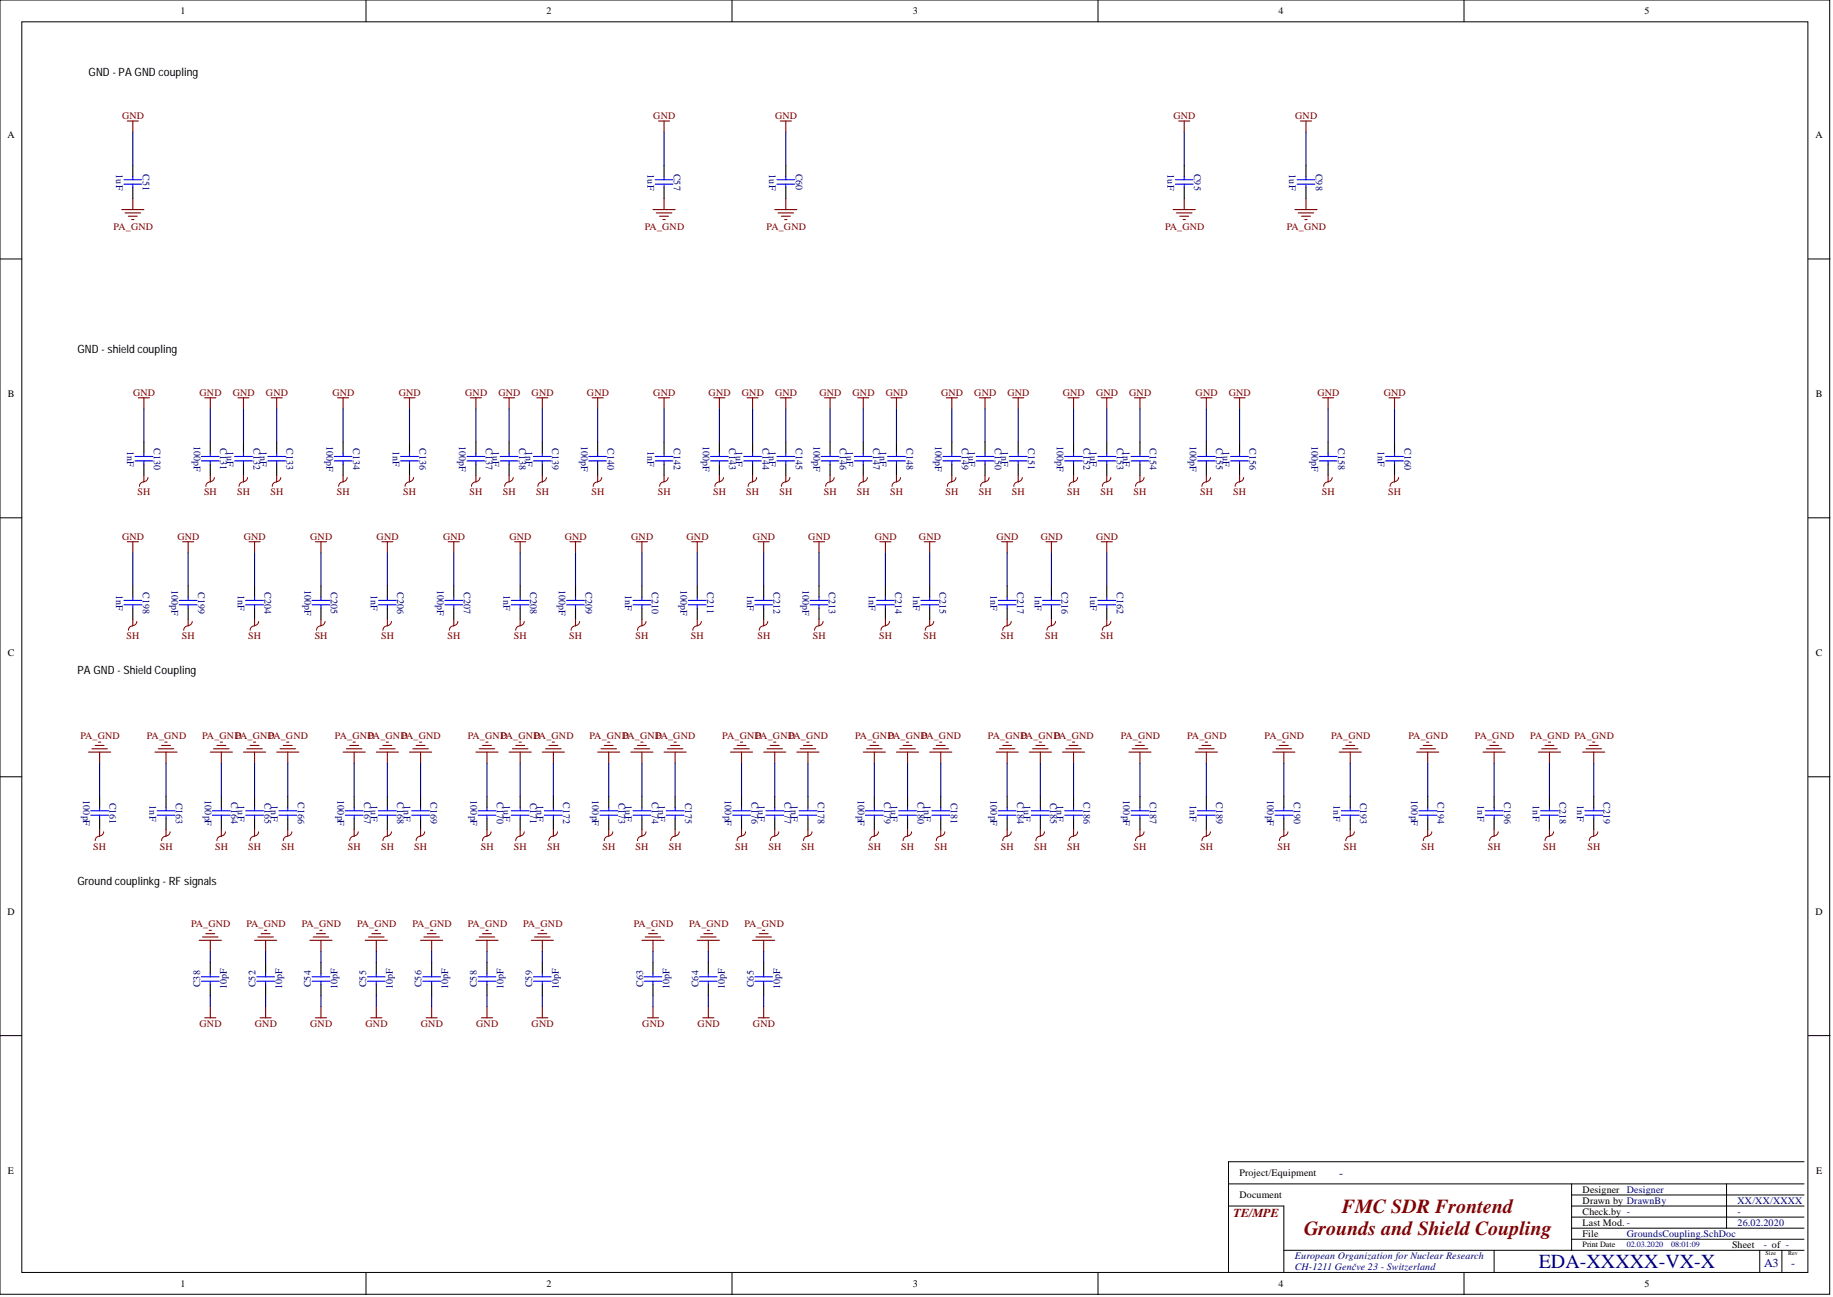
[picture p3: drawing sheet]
<svg xmlns="http://www.w3.org/2000/svg" width="420mm" height="297mm" viewBox="0 0 420 297" stroke-linecap="round" stroke-linejoin="round" font-family="sans-serif">
<defs><g id="words">
<g font-size="4.6" fill="#800000">
<text x="307.3" y="277.7">FMC SDR Frontend</text>
<text x="298.7" y="282.8">Grounds and Shield Coupling</text>
</g>
<text font-size="4.6" fill="#000080" x="352.4" y="290.4">EDA-XXXXX-VX-X</text>
<g font-size="2.8" fill="#000080">
<text x="306.7" y="269.5">-</text>
<text x="404" y="290.1">A3</text>
<text x="410.2" y="290.1">-</text>
</g>
<text font-size="2.8" fill="#800000" x="282.5" y="278.7">TE/MPE</text>
<g font-size="2.6">
<text x="20.3" y="17.5">GND - PA GND coupling</text>
<text x="17.7" y="80.9">GND - shield coupling</text>
<text x="17.7" y="154.4">PA GND - Shield Coupling</text>
<text x="17.7" y="202.6">Ground couplinkg - RF signals</text>
</g>
<g font-size="2.3">
<text x="41.3" y="3.3">1</text>
<text x="125.1" y="3.3">2</text>
<text x="209" y="3.3">3</text>
<text x="292.8" y="3.3">4</text>
<text x="376.7" y="3.3">5</text>
<text x="1.7" y="31.7">A</text>
<text x="415.8" y="31.7">A</text>
<text x="1.8" y="91">B</text>
<text x="415.9" y="91">B</text>
<text x="1.8" y="150.3">C</text>
<text x="415.9" y="150.3">C</text>
<text x="1.7" y="209.6">D</text>
<text x="415.8" y="209.6">D</text>
<text x="1.8" y="268.9">E</text>
<text x="283.9" y="269.4">Project/Equipment</text>
<text x="415.9" y="268.9">E</text>
<text x="283.9" y="274.4">Document</text>
<text x="362.5" y="273.2">Designer</text>
<text x="362.5" y="275.7">Drawn by DrawnBy</text>
<text x="362.5" y="278.2">Check.by -</text>
<text x="362.5" y="280.8">Last Mod. -</text>
<text x="362.5" y="283.3">File</text>
<text x="396.7" y="285.8">Sheet</text>
<text x="41.3" y="294.8">1</text>
<text x="125.1" y="294.8">2</text>
<text x="209" y="294.8">3</text>
<text x="292.8" y="294.8">4</text>
<text x="376.7" y="294.8">5</text>
</g>
<g font-size="2.3" fill="#800000">
<text x="28" y="27.2">GND</text>
<text x="149.6" y="27.2">GND</text>
<text x="177.5" y="27.2">GND</text>
<text x="268.8" y="27.2">GND</text>
<text x="296.6" y="27.2">GND</text>
<text x="26" y="52.6">PA_GND</text>
<text x="147.7" y="52.6">PA_GND</text>
<text x="175.6" y="52.6">PA_GND</text>
<text x="266.8" y="52.6">PA_GND</text>
<text x="294.7" y="52.6">PA_GND</text>
<text x="30.5" y="90.6">GND</text>
<text x="45.7" y="90.6">GND</text>
<text x="53.3" y="90.6">GND</text>
<text x="60.9" y="90.6">GND</text>
<text x="76.1" y="90.6">GND</text>
<text x="91.3" y="90.6">GND</text>
<text x="106.5" y="90.6">GND</text>
<text x="114.1" y="90.6">GND</text>
<text x="121.7" y="90.6">GND</text>
<text x="134.4" y="90.6">GND</text>
<text x="149.6" y="90.6">GND</text>
<text x="162.3" y="90.6">GND</text>
<text x="169.9" y="90.6">GND</text>
<text x="177.5" y="90.6">GND</text>
<text x="187.6" y="90.6">GND</text>
<text x="195.3" y="90.6">GND</text>
<text x="202.9" y="90.6">GND</text>
<text x="215.5" y="90.6">GND</text>
<text x="223.1" y="90.6">GND</text>
<text x="230.7" y="90.6">GND</text>
<text x="243.4" y="90.6">GND</text>
<text x="251" y="90.6">GND</text>
<text x="258.6" y="90.6">GND</text>
<text x="273.8" y="90.6">GND</text>
<text x="281.4" y="90.6">GND</text>
<text x="301.7" y="90.6">GND</text>
<text x="316.9" y="90.6">GND</text>
<text x="31.5" y="113.4">SH</text>
<text x="46.7" y="113.4">SH</text>
<text x="54.3" y="113.4">SH</text>
<text x="61.9" y="113.4">SH</text>
<text x="77.1" y="113.4">SH</text>
<text x="92.3" y="113.4">SH</text>
<text x="107.6" y="113.4">SH</text>
<text x="115.2" y="113.4">SH</text>
<text x="122.8" y="113.4">SH</text>
<text x="135.4" y="113.4">SH</text>
<text x="150.6" y="113.4">SH</text>
<text x="163.3" y="113.4">SH</text>
<text x="170.9" y="113.4">SH</text>
<text x="178.5" y="113.4">SH</text>
<text x="188.7" y="113.4">SH</text>
<text x="196.3" y="113.4">SH</text>
<text x="203.9" y="113.4">SH</text>
<text x="216.5" y="113.4">SH</text>
<text x="224.1" y="113.4">SH</text>
<text x="231.8" y="113.4">SH</text>
<text x="244.4" y="113.4">SH</text>
<text x="252" y="113.4">SH</text>
<text x="259.6" y="113.4">SH</text>
<text x="274.8" y="113.4">SH</text>
<text x="282.4" y="113.4">SH</text>
<text x="302.7" y="113.4">SH</text>
<text x="317.9" y="113.4">SH</text>
<text x="28" y="123.6">GND</text>
<text x="40.6" y="123.6">GND</text>
<text x="55.8" y="123.6">GND</text>
<text x="71.1" y="123.6">GND</text>
<text x="86.3" y="123.6">GND</text>
<text x="101.5" y="123.6">GND</text>
<text x="116.7" y="123.6">GND</text>
<text x="129.4" y="123.6">GND</text>
<text x="144.6" y="123.6">GND</text>
<text x="157.2" y="123.6">GND</text>
<text x="172.4" y="123.6">GND</text>
<text x="185.1" y="123.6">GND</text>
<text x="200.3" y="123.6">GND</text>
<text x="210.5" y="123.6">GND</text>
<text x="228.2" y="123.6">GND</text>
<text x="238.3" y="123.6">GND</text>
<text x="251" y="123.6">GND</text>
<text x="29" y="146.4">SH</text>
<text x="41.7" y="146.4">SH</text>
<text x="56.9" y="146.4">SH</text>
<text x="72.1" y="146.4">SH</text>
<text x="87.3" y="146.4">SH</text>
<text x="102.5" y="146.4">SH</text>
<text x="117.7" y="146.4">SH</text>
<text x="130.4" y="146.4">SH</text>
<text x="145.6" y="146.4">SH</text>
<text x="158.2" y="146.4">SH</text>
<text x="173.5" y="146.4">SH</text>
<text x="186.1" y="146.4">SH</text>
<text x="201.3" y="146.4">SH</text>
<text x="211.5" y="146.4">SH</text>
<text x="229.2" y="146.4">SH</text>
<text x="239.4" y="146.4">SH</text>
<text x="252" y="146.4">SH</text>
<text x="18.4" y="169.2">PA_GND</text>
<text x="33.6" y="169.2">PA_GND</text>
<text x="46.3" y="169.2">PA_GND</text>
<text x="53.9" y="169.2">PA_GND</text>
<text x="61.5" y="169.2">PA_GND</text>
<text x="76.7" y="169.2">PA_GND</text>
<text x="84.3" y="169.2">PA_GND</text>
<text x="91.9" y="169.2">PA_GND</text>
<text x="107.1" y="169.2">PA_GND</text>
<text x="114.7" y="169.2">PA_GND</text>
<text x="122.3" y="169.2">PA_GND</text>
<text x="135" y="169.2">PA_GND</text>
<text x="142.6" y="169.2">PA_GND</text>
<text x="150.2" y="169.2">PA_GND</text>
<text x="165.4" y="169.2">PA_GND</text>
<text x="173" y="169.2">PA_GND</text>
<text x="180.6" y="169.2">PA_GND</text>
<text x="195.8" y="169.2">PA_GND</text>
<text x="203.4" y="169.2">PA_GND</text>
<text x="211.1" y="169.2">PA_GND</text>
<text x="226.3" y="169.2">PA_GND</text>
<text x="233.9" y="169.2">PA_GND</text>
<text x="241.5" y="169.2">PA_GND</text>
<text x="256.7" y="169.2">PA_GND</text>
<text x="271.9" y="169.2">PA_GND</text>
<text x="289.6" y="169.2">PA_GND</text>
<text x="304.8" y="169.2">PA_GND</text>
<text x="322.6" y="169.2">PA_GND</text>
<text x="337.8" y="169.2">PA_GND</text>
<text x="350.5" y="169.2">PA_GND PA_GND</text>
<text x="21.4" y="194.6">SH</text>
<text x="36.6" y="194.6">SH</text>
<text x="49.3" y="194.6">SH</text>
<text x="56.9" y="194.6">SH</text>
<text x="64.5" y="194.6">SH</text>
<text x="79.7" y="194.6">SH</text>
<text x="87.3" y="194.6">SH</text>
<text x="94.9" y="194.6">SH</text>
<text x="110.1" y="194.6">SH</text>
<text x="117.7" y="194.6">SH</text>
<text x="125.3" y="194.6">SH</text>
<text x="138" y="194.6">SH</text>
<text x="145.6" y="194.6">SH</text>
<text x="153.2" y="194.6">SH</text>
<text x="168.4" y="194.6">SH</text>
<text x="176" y="194.6">SH</text>
<text x="183.6" y="194.6">SH</text>
<text x="198.8" y="194.6">SH</text>
<text x="206.4" y="194.6">SH</text>
<text x="214" y="194.6">SH</text>
<text x="229.2" y="194.6">SH</text>
<text x="236.8" y="194.6">SH</text>
<text x="244.4" y="194.6">SH</text>
<text x="259.6" y="194.6">SH</text>
<text x="274.8" y="194.6">SH</text>
<text x="292.6" y="194.6">SH</text>
<text x="307.8" y="194.6">SH</text>
<text x="325.5" y="194.6">SH</text>
<text x="340.7" y="194.6">SH</text>
<text x="353.4" y="194.6">SH</text>
<text x="363.6" y="194.6">SH</text>
<text x="43.8" y="212.3">PA_GND</text>
<text x="56.4" y="212.3">PA_GND</text>
<text x="69.1" y="212.3">PA_GND</text>
<text x="81.8" y="212.3">PA_GND</text>
<text x="94.5" y="212.3">PA_GND</text>
<text x="107.1" y="212.3">PA_GND</text>
<text x="119.8" y="212.3">PA_GND</text>
<text x="145.2" y="212.3">PA_GND</text>
<text x="157.8" y="212.3">PA_GND</text>
<text x="170.5" y="212.3">PA_GND</text>
<text x="45.7" y="235.1">GND</text>
<text x="58.4" y="235.1">GND</text>
<text x="71.1" y="235.1">GND</text>
<text x="83.7" y="235.1">GND</text>
<text x="96.4" y="235.1">GND</text>
<text x="109.1" y="235.1">GND</text>
<text x="121.7" y="235.1">GND</text>
<text x="147.1" y="235.1">GND</text>
<text x="159.8" y="235.1">GND</text>
<text x="172.4" y="235.1">GND</text>
</g>
<g font-size="2.3" fill="#000080">
<text x="26.6" y="39.9" transform="rotate(90 26.6 39.9)">1uF</text>
<text x="32.7" y="39.9" transform="rotate(90 32.7 39.9)">C51</text>
<text x="148.3" y="39.9" transform="rotate(90 148.3 39.9)">1uF</text>
<text x="154.4" y="39.8" transform="rotate(90 154.4 39.8)">C57</text>
<text x="176.2" y="39.9" transform="rotate(90 176.2 39.9)">1uF</text>
<text x="182.2" y="39.8" transform="rotate(90 182.2 39.8)">C60</text>
<text x="267.4" y="39.9" transform="rotate(90 267.4 39.9)">1uF</text>
<text x="273.5" y="39.8" transform="rotate(90 273.5 39.8)">C95</text>
<text x="295.3" y="39.9" transform="rotate(90 295.3 39.9)">1uF</text>
<text x="301.4" y="39.8" transform="rotate(90 301.4 39.8)">C98</text>
<text x="29.1" y="103.3" transform="rotate(90 29.1 103.3)">1nF</text>
<text x="35.2" y="102.6" transform="rotate(90 35.2 102.6)">C130</text>
<text x="44.4" y="102.2" transform="rotate(90 44.4 102.2)">100pF</text>
<text x="50.4" y="102.7" transform="rotate(90 50.4 102.7)">C131</text>
<text x="52" y="103.3" transform="rotate(90 52 103.3)">1uF</text>
<text x="58" y="102.6" transform="rotate(90 58 102.6)">C132</text>
<text x="59.6" y="103.3" transform="rotate(90 59.6 103.3)">1nF</text>
<text x="65.6" y="102.7" transform="rotate(90 65.6 102.7)">C133</text>
<text x="74.8" y="102.2" transform="rotate(90 74.8 102.2)">100pF</text>
<text x="80.9" y="102.6" transform="rotate(90 80.9 102.6)">C134</text>
<text x="90" y="103.3" transform="rotate(90 90 103.3)">1nF</text>
<text x="96.1" y="102.6" transform="rotate(90 96.1 102.6)">C136</text>
<text x="105.2" y="102.2" transform="rotate(90 105.2 102.2)">100pF</text>
<text x="111.3" y="102.6" transform="rotate(90 111.3 102.6)">C137</text>
<text x="112.8" y="103.3" transform="rotate(90 112.8 103.3)">1uF</text>
<text x="118.9" y="102.6" transform="rotate(90 118.9 102.6)">C138</text>
<text x="120.4" y="103.3" transform="rotate(90 120.4 103.3)">1nF</text>
<text x="126.5" y="102.6" transform="rotate(90 126.5 102.6)">C139</text>
<text x="133.1" y="102.2" transform="rotate(90 133.1 102.2)">100pF</text>
<text x="139.2" y="102.6" transform="rotate(90 139.2 102.6)">C140</text>
<text x="148.3" y="103.3" transform="rotate(90 148.3 103.3)">1nF</text>
<text x="154.4" y="102.6" transform="rotate(90 154.4 102.6)">C142</text>
<text x="161" y="102.2" transform="rotate(90 161 102.2)">100pF</text>
<text x="167" y="102.7" transform="rotate(90 167 102.7)">C143</text>
<text x="168.6" y="103.3" transform="rotate(90 168.6 103.3)">1uF</text>
<text x="174.6" y="102.6" transform="rotate(90 174.6 102.6)">C144</text>
<text x="176.2" y="103.3" transform="rotate(90 176.2 103.3)">1nF</text>
<text x="182.2" y="102.6" transform="rotate(90 182.2 102.6)">C145</text>
<text x="186.3" y="102.2" transform="rotate(90 186.3 102.2)">100pF</text>
<text x="192.4" y="102.6" transform="rotate(90 192.4 102.6)">C146</text>
<text x="193.9" y="103.3" transform="rotate(90 193.9 103.3)">1uF</text>
<text x="200" y="102.6" transform="rotate(90 200 102.6)">C147</text>
<text x="201.5" y="103.3" transform="rotate(90 201.5 103.3)">1nF</text>
<text x="207.6" y="102.6" transform="rotate(90 207.6 102.6)">C148</text>
<text x="214.2" y="102.2" transform="rotate(90 214.2 102.2)">100pF</text>
<text x="220.3" y="102.6" transform="rotate(90 220.3 102.6)">C149</text>
<text x="221.8" y="103.3" transform="rotate(90 221.8 103.3)">1uF</text>
<text x="227.9" y="102.6" transform="rotate(90 227.9 102.6)">C150</text>
<text x="229.4" y="103.3" transform="rotate(90 229.4 103.3)">1nF</text>
<text x="235.5" y="102.7" transform="rotate(90 235.5 102.7)">C151</text>
<text x="242.1" y="102.2" transform="rotate(90 242.1 102.2)">100pF</text>
<text x="248.1" y="102.6" transform="rotate(90 248.1 102.6)">C152</text>
<text x="249.7" y="103.3" transform="rotate(90 249.7 103.3)">1uF</text>
<text x="255.7" y="102.7" transform="rotate(90 255.7 102.7)">C153</text>
<text x="257.3" y="103.3" transform="rotate(90 257.3 103.3)">1nF</text>
<text x="263.4" y="102.6" transform="rotate(90 263.4 102.6)">C154</text>
<text x="272.5" y="102.2" transform="rotate(90 272.5 102.2)">100pF</text>
<text x="278.6" y="102.6" transform="rotate(90 278.6 102.6)">C155</text>
<text x="280.1" y="103.3" transform="rotate(90 280.1 103.3)">1uF</text>
<text x="286.2" y="102.6" transform="rotate(90 286.2 102.6)">C156</text>
<text x="300.4" y="102.2" transform="rotate(90 300.4 102.2)">100pF</text>
<text x="306.4" y="102.6" transform="rotate(90 306.4 102.6)">C158</text>
<text x="315.6" y="103.3" transform="rotate(90 315.6 103.3)">1nF</text>
<text x="321.6" y="102.6" transform="rotate(90 321.6 102.6)">C160</text>
<text x="26.6" y="136.2" transform="rotate(90 26.6 136.2)">1nF</text>
<text x="32.7" y="135.6" transform="rotate(90 32.7 135.6)">C198</text>
<text x="39.3" y="135.1" transform="rotate(90 39.3 135.1)">100pF</text>
<text x="45.4" y="135.6" transform="rotate(90 45.4 135.6)">C199</text>
<text x="54.5" y="136.2" transform="rotate(90 54.5 136.2)">1nF</text>
<text x="60.6" y="135.6" transform="rotate(90 60.6 135.6)">C204</text>
<text x="69.7" y="135.1" transform="rotate(90 69.7 135.1)">100pF</text>
<text x="75.8" y="135.7" transform="rotate(90 75.8 135.7)">C205</text>
<text x="84.9" y="136.2" transform="rotate(90 84.9 136.2)">1nF</text>
<text x="91" y="135.6" transform="rotate(90 91 135.6)">C206</text>
<text x="100.1" y="135.1" transform="rotate(90 100.1 135.1)">100pF</text>
<text x="106.2" y="135.6" transform="rotate(90 106.2 135.6)">C207</text>
<text x="115.3" y="136.2" transform="rotate(90 115.3 136.2)">1nF</text>
<text x="121.4" y="135.6" transform="rotate(90 121.4 135.6)">C208</text>
<text x="128" y="135.1" transform="rotate(90 128 135.1)">100pF</text>
<text x="134.1" y="135.6" transform="rotate(90 134.1 135.6)">C209</text>
<text x="143.2" y="136.2" transform="rotate(90 143.2 136.2)">1nF</text>
<text x="149.3" y="135.6" transform="rotate(90 149.3 135.6)">C210</text>
<text x="155.9" y="135.1" transform="rotate(90 155.9 135.1)">100pF</text>
<text x="162" y="135.7" transform="rotate(90 162 135.7)">C211</text>
<text x="171.1" y="136.2" transform="rotate(90 171.1 136.2)">1nF</text>
<text x="177.2" y="135.6" transform="rotate(90 177.2 135.6)">C212</text>
<text x="183.8" y="135.1" transform="rotate(90 183.8 135.1)">100pF</text>
<text x="189.8" y="135.7" transform="rotate(90 189.8 135.7)">C213</text>
<text x="199" y="136.2" transform="rotate(90 199 136.2)">1nF</text>
<text x="205.1" y="135.6" transform="rotate(90 205.1 135.6)">C214</text>
<text x="209.1" y="136.2" transform="rotate(90 209.1 136.2)">1nF</text>
<text x="215.2" y="135.7" transform="rotate(90 215.2 135.7)">C215</text>
<text x="226.9" y="136.2" transform="rotate(90 226.9 136.2)">1nF</text>
<text x="232.9" y="135.6" transform="rotate(90 232.9 135.6)">C217</text>
<text x="237" y="136.2" transform="rotate(90 237 136.2)">1nF</text>
<text x="243.1" y="135.6" transform="rotate(90 243.1 135.6)">C216</text>
<text x="249.7" y="136.2" transform="rotate(90 249.7 136.2)">1uF</text>
<text x="255.7" y="135.6" transform="rotate(90 255.7 135.6)">C162</text>
<text x="19" y="183.3" transform="rotate(90 19 183.3)">100pF</text>
<text x="25.1" y="183.8" transform="rotate(90 25.1 183.8)">C161</text>
<text x="34.2" y="184.4" transform="rotate(90 34.2 184.4)">1nF</text>
<text x="40.3" y="183.8" transform="rotate(90 40.3 183.8)">C163</text>
<text x="46.9" y="183.3" transform="rotate(90 46.9 183.3)">100pF</text>
<text x="53" y="183.7" transform="rotate(90 53 183.7)">C164</text>
<text x="54.5" y="184.4" transform="rotate(90 54.5 184.4)">1uF</text>
<text x="60.6" y="183.8" transform="rotate(90 60.6 183.8)">C165</text>
<text x="62.1" y="184.4" transform="rotate(90 62.1 184.4)">1nF</text>
<text x="68.2" y="183.7" transform="rotate(90 68.2 183.7)">C166</text>
<text x="77.3" y="183.3" transform="rotate(90 77.3 183.3)">100pF</text>
<text x="83.4" y="183.7" transform="rotate(90 83.4 183.7)">C167</text>
<text x="84.9" y="184.4" transform="rotate(90 84.9 184.4)">1uF</text>
<text x="91" y="183.7" transform="rotate(90 91 183.7)">C168</text>
<text x="92.5" y="184.4" transform="rotate(90 92.5 184.4)">1nF</text>
<text x="98.6" y="183.7" transform="rotate(90 98.6 183.7)">C169</text>
<text x="107.7" y="183.3" transform="rotate(90 107.7 183.3)">100pF</text>
<text x="113.8" y="183.7" transform="rotate(90 113.8 183.7)">C170</text>
<text x="115.3" y="184.4" transform="rotate(90 115.3 184.4)">1uF</text>
<text x="121.4" y="183.8" transform="rotate(90 121.4 183.8)">C171</text>
<text x="122.9" y="184.4" transform="rotate(90 122.9 184.4)">1nF</text>
<text x="129" y="183.7" transform="rotate(90 129 183.7)">C172</text>
<text x="135.6" y="183.3" transform="rotate(90 135.6 183.3)">100pF</text>
<text x="141.7" y="183.8" transform="rotate(90 141.7 183.8)">C173</text>
<text x="143.2" y="184.4" transform="rotate(90 143.2 184.4)">1uF</text>
<text x="149.3" y="183.7" transform="rotate(90 149.3 183.7)">C174</text>
<text x="150.8" y="184.4" transform="rotate(90 150.8 184.4)">1nF</text>
<text x="156.9" y="183.8" transform="rotate(90 156.9 183.8)">C175</text>
<text x="166" y="183.3" transform="rotate(90 166 183.3)">100pF</text>
<text x="172.1" y="183.7" transform="rotate(90 172.1 183.7)">C176</text>
<text x="173.6" y="184.4" transform="rotate(90 173.6 184.4)">1uF</text>
<text x="179.7" y="183.7" transform="rotate(90 179.7 183.7)">C177</text>
<text x="181.2" y="184.4" transform="rotate(90 181.2 184.4)">1nF</text>
<text x="187.3" y="183.7" transform="rotate(90 187.3 183.7)">C178</text>
<text x="196.4" y="183.3" transform="rotate(90 196.4 183.3)">100pF</text>
<text x="202.5" y="183.7" transform="rotate(90 202.5 183.7)">C179</text>
<text x="204" y="184.4" transform="rotate(90 204 184.4)">1uF</text>
<text x="210.1" y="183.7" transform="rotate(90 210.1 183.7)">C180</text>
<text x="211.6" y="184.4" transform="rotate(90 211.6 184.4)">1nF</text>
<text x="217.7" y="183.8" transform="rotate(90 217.7 183.8)">C181</text>
<text x="226.9" y="183.3" transform="rotate(90 226.9 183.3)">100pF</text>
<text x="232.9" y="183.7" transform="rotate(90 232.9 183.7)">C184</text>
<text x="234.5" y="184.4" transform="rotate(90 234.5 184.4)">1uF</text>
<text x="240.5" y="183.8" transform="rotate(90 240.5 183.8)">C185</text>
<text x="242.1" y="184.4" transform="rotate(90 242.1 184.4)">1nF</text>
<text x="248.1" y="183.7" transform="rotate(90 248.1 183.7)">C186</text>
<text x="257.3" y="183.3" transform="rotate(90 257.3 183.3)">100pF</text>
<text x="263.4" y="183.7" transform="rotate(90 263.4 183.7)">C187</text>
<text x="272.5" y="184.4" transform="rotate(90 272.5 184.4)">1nF</text>
<text x="278.6" y="183.7" transform="rotate(90 278.6 183.7)">C189</text>
<text x="290.2" y="183.3" transform="rotate(90 290.2 183.3)">100pF</text>
<text x="296.3" y="183.7" transform="rotate(90 296.3 183.7)">C190</text>
<text x="305.4" y="184.4" transform="rotate(90 305.4 184.4)">1nF</text>
<text x="311.5" y="183.8" transform="rotate(90 311.5 183.8)">C193</text>
<text x="323.2" y="183.3" transform="rotate(90 323.2 183.3)">100pF</text>
<text x="329.3" y="183.7" transform="rotate(90 329.3 183.7)">C194</text>
<text x="338.4" y="184.4" transform="rotate(90 338.4 184.4)">1nF</text>
<text x="344.5" y="183.7" transform="rotate(90 344.5 183.7)">C196</text>
<text x="351.1" y="184.4" transform="rotate(90 351.1 184.4)">1nF</text>
<text x="357.1" y="183.7" transform="rotate(90 357.1 183.7)">C218</text>
<text x="361.2" y="184.4" transform="rotate(90 361.2 184.4)">1nF</text>
<text x="367.3" y="183.7" transform="rotate(90 367.3 183.7)">C219</text>
<text x="45.9" y="226.1" transform="rotate(-90 45.9 226.1)">C38</text>
<text x="52" y="226.5" transform="rotate(-90 52 226.5)">10pF</text>
<text x="58.6" y="226.1" transform="rotate(-90 58.6 226.1)">C52</text>
<text x="64.6" y="226.5" transform="rotate(-90 64.6 226.5)">10pF</text>
<text x="71.2" y="226.1" transform="rotate(-90 71.2 226.1)">C54</text>
<text x="77.3" y="226.5" transform="rotate(-90 77.3 226.5)">10pF</text>
<text x="83.9" y="226.1" transform="rotate(-90 83.9 226.1)">C55</text>
<text x="90" y="226.5" transform="rotate(-90 90 226.5)">10pF</text>
<text x="96.6" y="226.1" transform="rotate(-90 96.6 226.1)">C56</text>
<text x="102.7" y="226.5" transform="rotate(-90 102.7 226.5)">10pF</text>
<text x="109.2" y="226.1" transform="rotate(-90 109.2 226.1)">C58</text>
<text x="115.3" y="226.5" transform="rotate(-90 115.3 226.5)">10pF</text>
<text x="121.9" y="226.1" transform="rotate(-90 121.9 226.1)">C59</text>
<text x="128" y="226.5" transform="rotate(-90 128 226.5)">10pF</text>
<text x="147.3" y="226" transform="rotate(-90 147.3 226)">C63</text>
<text x="153.3" y="226.5" transform="rotate(-90 153.3 226.5)">10pF</text>
<text x="159.9" y="226.1" transform="rotate(-90 159.9 226.1)">C64</text>
<text x="166" y="226.5" transform="rotate(-90 166 226.5)">10pF</text>
<text x="172.6" y="226.1" transform="rotate(-90 172.6 226.1)">C65</text>
<text x="178.7" y="226.5" transform="rotate(-90 178.7 226.5)">10pF</text>
<text x="372.6" y="273.2">Designer</text>
<text x="397.9" y="275.7">XX/XX/XXXX</text>
<text x="397.9" y="278.2">-</text>
<text x="397.9" y="280.8">26.02.2020</text>
<text x="372.6" y="283.3">GroundsCoupling.SchDoc</text>
<text x="403.9" y="285.8">- of -</text>
<text x="296.6" y="288.4">European Organization for Nuclear Research</text>
<text x="296.6" y="290.9">CH-1211 Genčve 23 - Switzerland</text>
</g>
<text font-size="1.9" x="362.5" y="285.7">Print Date</text>
<g font-size="1.9" fill="#000080">
<text x="372.6" y="285.7">02.03.2020</text>
<text x="382.7" y="285.7">08:01:09</text>
</g>
<g font-size="1.4">
<text x="404.4" y="287.5">Size</text>
<text x="409.5" y="287.5">Rev</text>
</g>
</g></defs>
<g fill="#fff" stroke="#000" stroke-width=".23">
<path d="M0 0h419v296.4h-419z"/>
<path d="M5 5h409.1v286.4h-409.1z"/>
</g>
<g fill="none" stroke="#000" stroke-width=".23">
<path d="M83.8 0v5M167.6 0v5M251.5 0v5M335.3 0v5M0 59.3h5M414.1 59.3h5M0 118.6h5M414.1 118.6h5M0 177.9h5M414.1 177.9h5M0 237.2h5M414.1 237.2h5"/>
<path d="M281.4 276.2h12.6v15.2M281.4 271.1h131.8M359.9 271.1v15.2M359.9 273.7h53.3M359.9 276.2h53.3M359.9 278.7h53.3M395.4 271.1v10.2M413.2 266.1h-131.8v25.3M83.8 291.5v5M167.6 291.5v5M251.5 291.5v5M294 286.3h119.2"/>
<path d="M335.3 291.5v5M342.2 286.3v5.1M359.9 281.3h53.3M359.9 283.8h53.3M403 286.3v5.1M408.1 286.3v5.1"/>
</g>
<g fill="none" stroke="#800000" stroke-width=".25">
<path d="M29.1 27.7h2.6M30.4 27.7v2.6M150.8 27.7h2.6M152.1 27.7v2.6M178.7 27.7h2.5M180 27.7v2.6M270 27.7h2.5M271.2 27.7v2.6M297.8 27.7h2.6M299.1 27.7v2.6M27.9 48h5.1M28.6 48.8h3.6"/>
<path d="M29.4 49.5h2M30.2 50.3h.5M30.4 45.5v2.5M149.6 48h5M150.3 48.8h3.6M151.1 49.5h2M151.8 50.3h.5M152.1 45.5v2.5M177.4 48h5.1M178.2 48.8h3.5M179 49.5h2M179.7 50.3h.5"/>
<path d="M180 45.5v2.5M268.7 48h5.1M269.4 48.8h3.6M270.2 49.5h2M271 50.3h.5M271.2 45.5v2.5M296.6 48h5M297.3 48.8h3.6M298.1 49.5h2M298.8 50.3h.6M299.1 45.5v2.5M31.7 91.1h2.5"/>
<path d="M33 91.1v2.5M46.9 91.1h2.5M48.2 91.1v2.5M54.5 91.1h2.5M55.8 91.1v2.5M62.1 91.1h2.5M63.4 91.1v2.5M77.3 91.1h2.5M78.6 91.1v2.5M92.5 91.1h2.6M93.8 91.1v2.5M107.7 91.1h2.6"/>
<path d="M109 91.1v2.5M115.3 91.1h2.6M116.6 91.1v2.5M122.9 91.1h2.6M124.2 91.1v2.5M135.6 91.1h2.5M136.9 91.1v2.5M150.8 91.1h2.6M152.1 91.1v2.5M163.5 91.1h2.5M164.8 91.1v2.5M171.1 91.1h2.5"/>
<path d="M172.4 91.1v2.5M178.7 91.1h2.5M180 91.1v2.5M188.8 91.1h2.6M190.1 91.1v2.5M196.4 91.1h2.6M197.7 91.1v2.5M204 91.1h2.6M205.3 91.1v2.5M216.7 91.1h2.6M218 91.1v2.5M224.3 91.1h2.6"/>
<path d="M225.6 91.1v2.5M231.9 91.1h2.6M233.2 91.1v2.5M244.6 91.1h2.5M245.9 91.1v2.5M252.2 91.1h2.5M253.5 91.1v2.5M259.8 91.1h2.5M261.1 91.1v2.5M275 91.1h2.6M276.3 91.1v2.5M282.6 91.1h2.6"/>
<path d="M283.9 91.1v2.5M302.9 91.1h2.5M304.2 91.1v2.5M318.1 91.1h2.5M319.4 91.1v2.5M33 108.9v1.5M48.2 108.9v1.5M55.8 108.9v1.5M63.4 108.9v1.5M78.6 108.9v1.5M93.8 108.9v1.5M109 108.9v1.5"/>
<path d="M116.6 108.9v1.5M124.2 108.9v1.5M136.9 108.9v1.5M152.1 108.9v1.5M164.8 108.9v1.5M172.4 108.9v1.5M180 108.9v1.5M190.1 108.9v1.5M197.7 108.9v1.5M205.3 108.9v1.5M218 108.9v1.5M225.6 108.9v1.5"/>
<path d="M233.2 108.9v1.5M245.9 108.9v1.5M253.5 108.9v1.5M261.1 108.9v1.5M276.3 108.9v1.5M283.9 108.9v1.5M304.2 108.9v1.5M319.4 108.9v1.5M29.1 124.1h2.6M30.4 124.1v2.5M41.8 124.1h2.6M43.1 124.1v2.5"/>
<path d="M57 124.1h2.6M58.3 124.1v2.5M72.2 124.1h2.6M73.5 124.1v2.5M87.4 124.1h2.6M88.7 124.1v2.5M102.7 124.1h2.5M103.9 124.1v2.5M117.9 124.1h2.5M119.1 124.1v2.5M130.5 124.1h2.6M131.8 124.1v2.5"/>
<path d="M145.7 124.1h2.6M147 124.1v2.5M158.4 124.1h2.6M159.7 124.1v2.5M173.6 124.1h2.6M174.9 124.1v2.5M186.3 124.1h2.5M187.6 124.1v2.5M201.5 124.1h2.5M202.8 124.1v2.5M211.7 124.1h2.5M212.9 124.1v2.5"/>
<path d="M229.4 124.1h2.5M230.7 124.1v2.5M239.5 124.1h2.6M240.8 124.1v2.5M252.2 124.1h2.5M253.5 124.1v2.5M30.4 141.8v1.5M43.1 141.8v1.5M58.3 141.8v1.5M73.5 141.8v1.5M88.7 141.8v1.5M103.9 141.8v1.5"/>
<path d="M119.1 141.8v1.5M131.8 141.8v1.5M147 141.8v1.5M159.7 141.8v1.5M174.9 141.8v1.5M187.6 141.8v1.5M202.8 141.8v1.5M212.9 141.8v1.5M230.7 141.8v1.5M240.8 141.8v1.5M253.5 141.8v1.5M20.3 172.2h5"/>
<path d="M21 171.5h3.6M21.8 170.7h2M22.6 170h.5M22.8 172.2v2.6M35.5 172.2h5.1M36.2 171.5h3.6M37 170.7h2M37.8 170h.5M38 172.2v2.6M48.2 172.2h5M48.9 171.5h3.6M49.7 170.7h2"/>
<path d="M50.4 170h.5M50.7 172.2v2.6M55.8 172.2h5M56.5 171.5h3.6M57.3 170.7h2M58 170h.6M58.3 172.2v2.6M63.4 172.2h5M64.1 171.5h3.6M64.9 170.7h2M65.7 170h.5M65.9 172.2v2.6"/>
<path d="M78.6 172.2h5M79.3 171.5h3.6M80.1 170.7h2M80.9 170h.5M81.1 172.2v2.6M86.2 172.2h5.1M86.9 171.5h3.6M87.7 170.7h2M88.5 170h.5M88.7 172.2v2.6M93.8 172.2h5.1M94.5 171.5h3.6"/>
<path d="M95.3 170.7h2M96.1 170h.5M96.3 172.2v2.6M109 172.2h5.1M109.8 171.5h3.5M110.5 170.7h2M111.3 170h.5M111.5 172.2v2.6M116.6 172.2h5.1M117.4 171.5h3.5M118.1 170.7h2M118.9 170h.5"/>
<path d="M119.1 172.2v2.6M124.2 172.2h5.1M125 171.5h3.5M125.7 170.7h2.1M126.5 170h.5M126.7 172.2v2.6M136.9 172.2h5M137.6 171.5h3.6M138.4 170.7h2M139.2 170h.5M139.4 172.2v2.6M144.5 172.2h5.1"/>
<path d="M145.2 171.5h3.6M146 170.7h2M146.8 170h.5M147 172.2v2.6M152.1 172.2h5.1M152.8 171.5h3.6M153.6 170.7h2M154.4 170h.5M154.6 172.2v2.6M167.3 172.2h5.1M168.1 171.5h3.5M168.8 170.7h2"/>
<path d="M169.6 170h.5M169.8 172.2v2.6M174.9 172.2h5.1M175.7 171.5h3.5M176.4 170.7h2M177.2 170h.5M177.4 172.2v2.6M182.5 172.2h5.1M183.3 171.5h3.5M184 170.7h2.1M184.8 170h.5M185 172.2v2.6"/>
<path d="M197.7 172.2h5.1M198.5 171.5h3.5M199.2 170.7h2.1M200 170h.5M200.2 172.2v2.6M205.3 172.2h5.1M206.1 171.5h3.5M206.8 170.7h2.1M207.6 170h.5M207.9 172.2v2.6M212.9 172.2h5.1M213.7 171.5h3.5"/>
<path d="M214.4 170.7h2.1M215.2 170h.5M215.5 172.2v2.6M228.1 172.2h5.1M228.9 171.5h3.5M229.7 170.7h2M230.4 170h.5M230.7 172.2v2.6M235.7 172.2h5.1M236.5 171.5h3.5M237.3 170.7h2M238 170h.5"/>
<path d="M238.3 172.2v2.6M243.3 172.2h5.1M244.1 171.5h3.5M244.9 170.7h2M245.6 170h.5M245.9 172.2v2.6M258.5 172.2h5.1M259.3 171.5h3.6M260.1 170.7h2M260.8 170h.5M261.1 172.2v2.6M273.8 172.2h5"/>
<path d="M274.5 171.5h3.6M275.3 170.7h2M276 170h.5M276.3 172.2v2.6M291.5 172.2h5.1M292.3 171.5h3.5M293 170.7h2M293.8 170h.5M294 172.2v2.6M306.7 172.2h5.1M307.5 171.5h3.5M308.2 170.7h2.1"/>
<path d="M309 170h.5M309.2 172.2v2.6M324.5 172.2h5M325.2 171.5h3.6M326 170.7h2M326.7 170h.5M327 172.2v2.6M339.7 172.2h5M340.4 171.5h3.6M341.2 170.7h2M341.9 170h.5M342.2 172.2v2.6"/>
<path d="M352.3 172.2h5.1M353.1 171.5h3.5M353.9 170.7h2M354.6 170h.5M354.9 172.2v2.6M362.5 172.2h5M363.2 171.5h3.6M364 170.7h2M364.8 170h.5M365 172.2v2.6M22.8 190v1.5M38 190v1.5"/>
<path d="M50.7 190v1.5M58.3 190v1.5M65.9 190v1.5M81.1 190v1.5M88.7 190v1.5M96.3 190v1.5M111.5 190v1.5M119.1 190v1.5M126.7 190v1.5M139.4 190v1.5M147 190v1.5M154.6 190v1.5"/>
<path d="M169.8 190v1.5M177.4 190v1.5M185 190v1.5M200.2 190v1.5M207.9 190v1.5M215.5 190v1.5M230.7 190v1.5M238.3 190v1.5M245.9 190v1.5M261.1 190v1.5M276.3 190v1.5M294 190v1.5"/>
<path d="M309.2 190v1.5M327 190v1.5M342.2 190v1.5M354.9 190v1.5M365 190v1.5M45.6 215.3h5.1M46.4 214.6h3.5M47.1 213.8h2.1M47.9 213.1h.5M48.2 215.3v2.6M58.3 215.3h5.1M59.1 214.6h3.5"/>
<path d="M59.8 213.8h2M60.6 213.1h.5M60.8 215.3v2.6M71 215.3h5M71.7 214.6h3.6M72.5 213.8h2M73.3 213.1h.5M73.5 215.3v2.6M83.6 215.3h5.1M84.4 214.6h3.6M85.2 213.8h2M85.9 213.1h.5"/>
<path d="M86.2 215.3v2.6M96.3 215.3h5.1M97.1 214.6h3.5M97.8 213.8h2.1M98.6 213.1h.5M98.9 215.3v2.6M109 215.3h5.1M109.8 214.6h3.5M110.5 213.8h2M111.3 213.1h.5M111.5 215.3v2.6M121.7 215.3h5"/>
<path d="M122.4 214.6h3.6M123.2 213.8h2M124 213.1h.5M124.2 215.3v2.6M147 215.3h5.1M147.8 214.6h3.5M148.5 213.8h2.1M149.3 213.1h.5M149.6 215.3v2.6M159.7 215.3h5.1M160.5 214.6h3.5M161.2 213.8h2"/>
<path d="M162 213.1h.5M162.2 215.3v2.6M172.4 215.3h5M173.1 214.6h3.6M173.9 213.8h2M174.6 213.1h.6M174.9 215.3v2.6M46.9 233.1h2.5M48.2 230.6v2.5M59.6 233.1h2.5M60.8 230.6v2.5M72.2 233.1h2.6"/>
<path d="M73.5 230.6v2.5M84.9 233.1h2.5M86.2 230.6v2.5M97.6 233.1h2.5M98.9 230.6v2.5M110.3 233.1h2.5M111.5 230.6v2.5M122.9 233.1h2.6M124.2 230.6v2.5M148.3 233.1h2.5M149.6 230.6v2.5M161 233.1h2.5"/>
<path d="M162.2 230.6v2.5M173.6 233.1h2.6M174.9 230.6v2.5"/>
</g>
<g fill="none" stroke="#000" stroke-width=".25">
<path d="M30.4 37.9v2.5M152.1 37.9v2.5M180 37.9v2.5M271.2 37.9v2.5M299.1 37.9v2.5M30.4 42.9v2.6M152.1 42.9v2.6M180 42.9v2.6M271.2 42.9v2.6M299.1 42.9v2.6M33 101.2v2.6M33 106.3v2.6"/>
<path d="M48.2 101.2v2.6M48.2 106.3v2.6M55.8 101.2v2.6M55.8 106.3v2.6M63.4 101.2v2.6M63.4 106.3v2.6M78.6 101.2v2.6M78.6 106.3v2.6M93.8 101.2v2.6M93.8 106.3v2.6M109 101.2v2.6M109 106.3v2.6"/>
<path d="M116.6 101.2v2.6M116.6 106.3v2.6M124.2 101.2v2.6M124.2 106.3v2.6M136.9 101.2v2.6M136.9 106.3v2.6M152.1 101.2v2.6M152.1 106.3v2.6M164.8 101.2v2.6M164.8 106.3v2.6M172.4 101.2v2.6M172.4 106.3v2.6"/>
<path d="M180 101.2v2.6M180 106.3v2.6M190.1 101.2v2.6M190.1 106.3v2.6M197.7 101.2v2.6M197.7 106.3v2.6M205.3 101.2v2.6M205.3 106.3v2.6M218 101.2v2.6M218 106.3v2.6M225.6 101.2v2.6M225.6 106.3v2.6"/>
<path d="M233.2 101.2v2.6M233.2 106.3v2.6M245.9 101.2v2.6M245.9 106.3v2.6M253.5 101.2v2.6M253.5 106.3v2.6M261.1 101.2v2.6M261.1 106.3v2.6M276.3 101.2v2.6M276.3 106.3v2.6M283.9 101.2v2.6M283.9 106.3v2.6"/>
<path d="M304.2 101.2v2.6M304.2 106.3v2.6M319.4 101.2v2.6M319.4 106.3v2.6M30.4 134.2v2.5M30.4 139.3v2.5M43.1 134.2v2.5M43.1 139.3v2.5M58.3 134.2v2.5M58.3 139.3v2.5M73.5 134.2v2.5M73.5 139.3v2.5"/>
<path d="M88.7 134.2v2.5M88.7 139.3v2.5M103.9 134.2v2.5M103.9 139.3v2.5M119.1 134.2v2.5M119.1 139.3v2.5M131.8 134.2v2.5M131.8 139.3v2.5M147 134.2v2.5M147 139.3v2.5M159.7 134.2v2.5M159.7 139.3v2.5"/>
<path d="M174.9 134.2v2.5M174.9 139.3v2.5M187.6 134.2v2.5M187.6 139.3v2.5M202.8 134.2v2.5M202.8 139.3v2.5M212.9 134.2v2.5M212.9 139.3v2.5M230.7 134.2v2.5M230.7 139.3v2.5M240.8 134.2v2.5M240.8 139.3v2.5"/>
<path d="M253.5 134.2v2.5M253.5 139.3v2.5M22.8 182.4v2.5M22.8 187.5v2.5M38 182.4v2.5M38 187.5v2.5M50.7 182.4v2.5M50.7 187.5v2.5M58.3 182.4v2.5M58.3 187.5v2.5M65.9 182.4v2.5M65.9 187.5v2.5"/>
<path d="M81.1 182.4v2.5M81.1 187.5v2.5M88.7 182.4v2.5M88.7 187.5v2.5M96.3 182.4v2.5M96.3 187.5v2.5M111.5 182.4v2.5M111.5 187.5v2.5M119.1 182.4v2.5M119.1 187.5v2.5M126.7 182.4v2.5M126.7 187.5v2.5"/>
<path d="M139.4 182.4v2.5M139.4 187.5v2.5M147 182.4v2.5M147 187.5v2.5M154.6 182.4v2.5M154.6 187.5v2.5M169.8 182.4v2.5M169.8 187.5v2.5M177.4 182.4v2.5M177.4 187.5v2.5M185 182.4v2.5M185 187.5v2.5"/>
<path d="M200.2 182.4v2.5M200.2 187.5v2.5M207.9 182.4v2.5M207.9 187.5v2.5M215.5 182.4v2.5M215.5 187.5v2.5M230.7 182.4v2.5M230.7 187.5v2.5M238.3 182.4v2.5M238.3 187.5v2.5M245.9 182.4v2.5M245.9 187.5v2.5"/>
<path d="M261.1 182.4v2.5M261.1 187.5v2.5M276.3 182.4v2.5M276.3 187.5v2.5M294 182.4v2.5M294 187.5v2.5M309.2 182.4v2.5M309.2 187.5v2.5M327 182.4v2.5M327 187.5v2.5M342.2 182.4v2.5M342.2 187.5v2.5"/>
<path d="M354.9 182.4v2.5M354.9 187.5v2.5M365 182.4v2.5M365 187.5v2.5M48.2 220.4v2.6M48.2 225.5v2.5M60.8 220.4v2.6M60.8 225.5v2.5M73.5 220.4v2.6M73.5 225.5v2.5M86.2 220.4v2.6M86.2 225.5v2.5"/>
<path d="M98.9 220.4v2.6M98.9 225.5v2.5M111.5 220.4v2.6M111.5 225.5v2.5M124.2 220.4v2.6M124.2 225.5v2.5M149.6 220.4v2.6M149.6 225.5v2.5M162.2 220.4v2.6M162.2 225.5v2.5M174.9 220.4v2.6M174.9 225.5v2.5"/>
</g>
<g fill="none" stroke="#00f" stroke-width=".25">
<path d="M28.4 42.2h4M28.4 41.2h4M30.4 40.4v.8M30.4 42.2v.7M150.1 42.2h4M150.1 41.2h4M152.1 40.4v.8M152.1 42.2v.7M177.9 42.2h4.1M177.9 41.2h4.1M180 40.4v.8M180 42.2v.7"/>
<path d="M269.2 42.2h4M269.2 41.2h4M271.2 40.4v.8M271.2 42.2v.7M297.1 42.2h4M297.1 41.2h4M299.1 40.4v.8M299.1 42.2v.7M30.9 105.6h4.1M30.9 104.5h4.1M33 103.8v.7M33 105.6v.7"/>
<path d="M46.1 105.6h4.1M46.1 104.5h4.1M48.2 103.8v.7M48.2 105.6v.7M53.7 105.6h4.1M53.7 104.5h4.1M55.8 103.8v.7M55.8 105.6v.7M61.3 105.6h4.1M61.3 104.5h4.1M63.4 103.8v.7M63.4 105.6v.7"/>
<path d="M76.6 105.6h4M76.6 104.5h4M78.6 103.8v.7M78.6 105.6v.7M91.8 105.6h4M91.8 104.5h4M93.8 103.8v.7M93.8 105.6v.7M107 105.6h4M107 104.5h4M109 103.8v.7M109 105.6v.7"/>
<path d="M114.6 105.6h4M114.6 104.5h4M116.6 103.8v.7M116.6 105.6v.7M122.2 105.6h4M122.2 104.5h4M124.2 103.8v.7M124.2 105.6v.7M134.8 105.6h4.1M134.8 104.5h4.1M136.9 103.8v.7M136.9 105.6v.7"/>
<path d="M150.1 105.6h4M150.1 104.5h4M152.1 103.8v.7M152.1 105.6v.7M162.7 105.6h4.1M162.7 104.5h4.1M164.8 103.8v.7M164.8 105.6v.7M170.3 105.6h4.1M170.3 104.5h4.1M172.4 103.8v.7M172.4 105.6v.7"/>
<path d="M177.9 105.6h4.1M177.9 104.5h4.1M180 103.8v.7M180 105.6v.7M188.1 105.6h4M188.1 104.5h4M190.1 103.8v.7M190.1 105.6v.7M195.7 105.6h4M195.7 104.5h4M197.7 103.8v.7M197.7 105.6v.7"/>
<path d="M203.3 105.6h4M203.3 104.5h4M205.3 103.8v.7M205.3 105.6v.7M216 105.6h4M216 104.5h4M218 103.8v.7M218 105.6v.7M223.6 105.6h4M223.6 104.5h4M225.6 103.8v.7M225.6 105.6v.7"/>
<path d="M231.2 105.6h4M231.2 104.5h4M233.2 103.8v.7M233.2 105.6v.7M243.8 105.6h4.1M243.8 104.5h4.1M245.9 103.8v.7M245.9 105.6v.7M251.4 105.6h4.1M251.4 104.5h4.1M253.5 103.8v.7M253.5 105.6v.7"/>
<path d="M259.1 105.6h4M259.1 104.5h4M261.1 103.8v.7M261.1 105.6v.7M274.3 105.6h4M274.3 104.5h4M276.3 103.8v.7M276.3 105.6v.7M281.9 105.6h4M281.9 104.5h4M283.9 103.8v.7M283.9 105.6v.7"/>
<path d="M302.1 105.6h4.1M302.1 104.5h4.1M304.2 103.8v.7M304.2 105.6v.7M317.4 105.6h4M317.4 104.5h4M319.4 103.8v.7M319.4 105.6v.7M28.4 138.5h4M28.4 137.5h4M30.4 136.7v.8M30.4 138.5v.8"/>
<path d="M41.1 138.5h4M41.1 137.5h4M43.1 136.7v.8M43.1 138.5v.8M56.3 138.5h4M56.3 137.5h4M58.3 136.7v.8M58.3 138.5v.8M71.5 138.5h4M71.5 137.5h4M73.5 136.7v.8M73.5 138.5v.8"/>
<path d="M86.7 138.5h4M86.7 137.5h4M88.7 136.7v.8M88.7 138.5v.8M101.9 138.5h4.1M101.9 137.5h4.1M103.9 136.7v.8M103.9 138.5v.8M117.1 138.5h4.1M117.1 137.5h4.1M119.1 136.7v.8M119.1 138.5v.8"/>
<path d="M129.8 138.5h4M129.8 137.5h4M131.8 136.7v.8M131.8 138.5v.8M145 138.5h4M145 137.5h4M147 136.7v.8M147 138.5v.8M157.7 138.5h4M157.7 137.5h4M159.7 136.7v.8M159.7 138.5v.8"/>
<path d="M172.9 138.5h4M172.9 137.5h4M174.9 136.7v.8M174.9 138.5v.8M185.5 138.5h4.1M185.5 137.5h4.1M187.6 136.7v.8M187.6 138.5v.8M200.8 138.5h4M200.8 137.5h4M202.8 136.7v.8M202.8 138.5v.8"/>
<path d="M210.9 138.5h4M210.9 137.5h4M212.9 136.7v.8M212.9 138.5v.8M228.6 138.5h4.1M228.6 137.5h4.1M230.7 136.7v.8M230.7 138.5v.8M238.8 138.5h4M238.8 137.5h4M240.8 136.7v.8M240.8 138.5v.8"/>
<path d="M251.4 138.5h4.1M251.4 137.5h4.1M253.5 136.7v.8M253.5 138.5v.8M20.8 186.7h4M20.8 185.7h4M22.8 184.9v.8M22.8 186.7v.8M36 186.7h4M36 185.7h4M38 184.9v.8M38 186.7v.8"/>
<path d="M48.7 186.7h4M48.7 185.7h4M50.7 184.9v.8M50.7 186.7v.8M56.3 186.7h4M56.3 185.7h4M58.3 184.9v.8M58.3 186.7v.8M63.9 186.7h4M63.9 185.7h4M65.9 184.9v.8M65.9 186.7v.8"/>
<path d="M79.1 186.7h4M79.1 185.7h4M81.1 184.9v.8M81.1 186.7v.8M86.7 186.7h4M86.7 185.7h4M88.7 184.9v.8M88.7 186.7v.8M94.3 186.7h4M94.3 185.7h4M96.3 184.9v.8M96.3 186.7v.8"/>
<path d="M109.5 186.7h4.1M109.5 185.7h4.1M111.5 184.9v.8M111.5 186.7v.8M117.1 186.7h4.1M117.1 185.7h4.1M119.1 184.9v.8M119.1 186.7v.8M124.7 186.7h4.1M124.7 185.7h4.1M126.7 184.9v.8M126.7 186.7v.8"/>
<path d="M137.4 186.7h4M137.4 185.7h4M139.4 184.9v.8M139.4 186.7v.8M145 186.7h4M145 185.7h4M147 184.9v.8M147 186.7v.8M152.6 186.7h4M152.6 185.7h4M154.6 184.9v.8M154.6 186.7v.8"/>
<path d="M167.8 186.7h4.1M167.8 185.7h4.1M169.8 184.9v.8M169.8 186.7v.8M175.4 186.7h4.1M175.4 185.7h4.1M177.4 184.9v.8M177.4 186.7v.8M183 186.7h4.1M183 185.7h4.1M185 184.9v.8M185 186.7v.8"/>
<path d="M198.2 186.7h4.1M198.2 185.7h4.1M200.2 184.9v.8M200.2 186.7v.8M205.8 186.7h4.1M205.8 185.7h4.1M207.9 184.9v.8M207.9 186.7v.8M213.4 186.7h4.1M213.4 185.7h4.1M215.5 184.9v.8M215.5 186.7v.8"/>
<path d="M228.6 186.7h4.1M228.6 185.7h4.1M230.7 184.9v.8M230.7 186.7v.8M236.2 186.7h4.1M236.2 185.7h4.1M238.3 184.9v.8M238.3 186.7v.8M243.8 186.7h4.1M243.8 185.7h4.1M245.9 184.9v.8M245.9 186.7v.8"/>
<path d="M259.1 186.7h4M259.1 185.7h4M261.1 184.9v.8M261.1 186.7v.8M274.3 186.7h4M274.3 185.7h4M276.3 184.9v.8M276.3 186.7v.8M292 186.7h4.1M292 185.7h4.1M294 184.9v.8M294 186.7v.8"/>
<path d="M307.2 186.7h4.1M307.2 185.7h4.1M309.2 184.9v.8M309.2 186.7v.8M325 186.7h4M325 185.7h4M327 184.9v.8M327 186.7v.8M340.2 186.7h4M340.2 185.7h4M342.2 184.9v.8M342.2 186.7v.8"/>
<path d="M352.8 186.7h4.1M352.8 185.7h4.1M354.9 184.9v.8M354.9 186.7v.8M363 186.7h4M363 185.7h4M365 184.9v.8M365 186.7v.8M46.1 223.7h4.1M46.1 224.7h4.1M48.2 223v.7M48.2 224.7v.8"/>
<path d="M58.8 223.7h4.1M58.8 224.7h4.1M60.8 223v.7M60.8 224.7v.8M71.5 223.7h4M71.5 224.7h4M73.5 223v.7M73.5 224.7v.8M84.2 223.7h4M84.2 224.7h4M86.2 223v.7M86.2 224.7v.8"/>
<path d="M96.8 223.7h4.1M96.8 224.7h4.1M98.9 223v.7M98.9 224.7v.8M109.5 223.7h4.1M109.5 224.7h4.1M111.5 223v.7M111.5 224.7v.8M122.2 223.7h4M122.2 224.7h4M124.2 223v.7M124.2 224.7v.8"/>
<path d="M147.5 223.7h4.1M147.5 224.7h4.1M149.6 223v.7M149.6 224.7v.8M160.2 223.7h4.1M160.2 224.7h4.1M162.2 223v.7M162.2 224.7v.8M172.9 223.7h4M172.9 224.7h4M174.9 223v.7M174.9 224.7v.8"/>
</g>
<g fill="none" stroke="#800000" stroke-width=".23">
<path d="M33 110.4a.98 .98 0 0 0-1.1 1M33.9 109.4a.98 .98 0 0 1-1 .9M48.2 110.4a.98 .98 0 0 0-1.1 1M49.1 109.4a.98 .98 0 0 1-.9 .9M55.8 110.4a.98 .98 0 0 0-1 1M56.7 109.4a.98 .98 0 0 1-.9 .9M63.4 110.4a.98 .98 0 0 0-1 1M64.3 109.4a.98 .98 0 0 1-.9 .9M78.6 110.4a.98 .98 0 0 0-1 1M79.5 109.4a.98 .98 0 0 1-.9 .9M93.8 110.4a.98 .98 0 0 0-1 1M94.7 109.4a.98 .98 0 0 1-.9 .9"/>
<path d="M109 110.4a.98 .98 0 0 0-1 1M109.9 109.4a.98 .98 0 0 1-.9 .9M116.6 110.4a.98 .98 0 0 0-1 1M117.5 109.4a.98 .98 0 0 1-.9 .9M124.2 110.4a.98 .98 0 0 0-1 1M125.1 109.4a.98 .98 0 0 1-.9 .9M136.9 110.4a.98 .98 0 0 0-1 1M137.8 109.4a.98 .98 0 0 1-.9 .9M152.1 110.4a.98 .98 0 0 0-1 1M153 109.4a.98 .98 0 0 1-.9 .9M164.8 110.4a.98 .98 0 0 0-1.1 1M165.7 109.4a.98 .98 0 0 1-.9 .9"/>
<path d="M172.4 110.4a.98 .98 0 0 0-1 1M173.3 109.4a.98 .98 0 0 1-.9 .9M180 110.4a.98 .98 0 0 0-1 1M180.9 109.4a.98 .98 0 0 1-.9 .9M190.1 110.4a.98 .98 0 0 0-1 1M191 109.4a.98 .98 0 0 1-.9 .9M197.7 110.4a.98 .98 0 0 0-1 1M198.6 109.4a.98 .98 0 0 1-.9 .9M205.3 110.4a.98 .98 0 0 0-1 1M206.3 109.4a.98 .98 0 0 1-1 .9M218 110.4a.98 .98 0 0 0-1 1M218.9 109.4a.98 .98 0 0 1-.9 .9"/>
<path d="M225.6 110.4a.98 .98 0 0 0-1 1M226.5 109.4a.98 .98 0 0 1-.9 .9M233.2 110.4a.98 .98 0 0 0-1 1M234.1 109.4a.98 .98 0 0 1-.9 .9M245.9 110.4a.98 .98 0 0 0-1 1M246.8 109.4a.98 .98 0 0 1-.9 .9M253.5 110.4a.98 .98 0 0 0-1 1M254.4 109.4a.98 .98 0 0 1-.9 .9M261.1 110.4a.98 .98 0 0 0-1 1M262 109.4a.98 .98 0 0 1-.9 .9M276.3 110.4a.98 .98 0 0 0-1 1M277.2 109.4a.98 .98 0 0 1-.9 .9"/>
<path d="M283.9 110.4a.98 .98 0 0 0-1 1M284.8 109.4a.98 .98 0 0 1-.9 .9M304.2 110.4a.98 .98 0 0 0-1 1M305.1 109.4a.98 .98 0 0 1-.9 .9M319.4 110.4a.98 .98 0 0 0-1 1M320.3 109.4a.98 .98 0 0 1-.9 .9M30.4 143.3a.98 .98 0 0 0-1 1.1M31.4 142.3a.98 .98 0 0 1-1 1M43.1 143.3a.98 .98 0 0 0-1 1.1M44 142.3a.98 .98 0 0 1-.9 1M58.3 143.3a.98 .98 0 0 0-1 1.1M59.2 142.3a.98 .98 0 0 1-.9 1"/>
<path d="M73.5 143.3a.98 .98 0 0 0-1 1.1M74.4 142.3a.98 .98 0 0 1-.9 1M88.7 143.3a.98 .98 0 0 0-1 1.1M89.7 142.3a.98 .98 0 0 1-1 1M103.9 143.3a.98 .98 0 0 0-1 1.1M104.9 142.3a.98 .98 0 0 1-1 1M119.1 143.3a.98 .98 0 0 0-1 1.1M120.1 142.3a.98 .98 0 0 1-1 1M131.8 143.3a.98 .98 0 0 0-1 1.1M132.7 142.3a.98 .98 0 0 1-.9 1M147 143.3a.98 .98 0 0 0-1 1.1M148 142.3a.98 .98 0 0 1-1 1"/>
<path d="M159.7 143.3a.98 .98 0 0 0-1 1.1M160.6 142.3a.98 .98 0 0 1-.9 1M174.9 143.3a.98 .98 0 0 0-1 1.1M175.8 142.3a.98 .98 0 0 1-.9 1M187.6 143.3a.98 .98 0 0 0-1 1.1M188.5 142.3a.98 .98 0 0 1-.9 1M202.8 143.3a.98 .98 0 0 0-1 1.1M203.7 142.3a.98 .98 0 0 1-.9 1M212.9 143.3a.98 .98 0 0 0-1 1.1M213.9 142.3a.98 .98 0 0 1-1 1M230.7 143.3a.98 .98 0 0 0-1 1.1M231.6 142.3a.98 .98 0 0 1-.9 1"/>
<path d="M240.8 143.3a.98 .98 0 0 0-1 1.1M241.7 142.3a.98 .98 0 0 1-.9 1M253.5 143.3a.98 .98 0 0 0-1 1.1M254.4 142.3a.98 .98 0 0 1-.9 1M22.8 191.5a.98 .98 0 0 0-1 1M23.8 190.5a.98 .98 0 0 1-1 .9M38 191.5a.98 .98 0 0 0-1 1M39 190.5a.98 .98 0 0 1-1 .9M50.7 191.5a.98 .98 0 0 0-1 1M51.6 190.5a.98 .98 0 0 1-.9 .9M58.3 191.5a.98 .98 0 0 0-1 1M59.2 190.5a.98 .98 0 0 1-.9 .9"/>
<path d="M65.9 191.5a.98 .98 0 0 0-1 1M66.8 190.5a.98 .98 0 0 1-.9 .9M81.1 191.5a.98 .98 0 0 0-1 1M82 190.5a.98 .98 0 0 1-.9 .9M88.7 191.5a.98 .98 0 0 0-1 1M89.7 190.5a.98 .98 0 0 1-1 .9M96.3 191.5a.98 .98 0 0 0-1 1M97.3 190.5a.98 .98 0 0 1-1 .9M111.5 191.5a.98 .98 0 0 0-1 1M112.5 190.5a.98 .98 0 0 1-1 .9M119.1 191.5a.98 .98 0 0 0-1 1M120.1 190.5a.98 .98 0 0 1-1 .9"/>
<path d="M126.7 191.5a.98 .98 0 0 0-1 1M127.7 190.5a.98 .98 0 0 1-1 .9M139.4 191.5a.98 .98 0 0 0-1 1M140.3 190.5a.98 .98 0 0 1-.9 .9M147 191.5a.98 .98 0 0 0-1 1M148 190.5a.98 .98 0 0 1-1 .9M154.6 191.5a.98 .98 0 0 0-1 1M155.6 190.5a.98 .98 0 0 1-1 .9M169.8 191.5a.98 .98 0 0 0-1 1M170.8 190.5a.98 .98 0 0 1-1 .9M177.4 191.5a.98 .98 0 0 0-1 1M178.4 190.5a.98 .98 0 0 1-1 .9"/>
<path d="M185 191.5a.98 .98 0 0 0-1 1M186 190.5a.98 .98 0 0 1-1 .9M200.2 191.5a.98 .98 0 0 0-1 1M201.2 190.5a.98 .98 0 0 1-1 .9M207.9 191.5a.98 .98 0 0 0-1.1 1M208.8 190.5a.98 .98 0 0 1-1 .9M215.5 191.5a.98 .98 0 0 0-1.1 1M216.4 190.5a.98 .98 0 0 1-.9 .9M230.7 191.5a.98 .98 0 0 0-1 1M231.6 190.5a.98 .98 0 0 1-.9 .9M238.3 191.5a.98 .98 0 0 0-1 1M239.2 190.5a.98 .98 0 0 1-.9 .9"/>
<path d="M245.9 191.5a.98 .98 0 0 0-1 1M246.8 190.5a.98 .98 0 0 1-.9 .9M261.1 191.5a.98 .98 0 0 0-1 1M262 190.5a.98 .98 0 0 1-.9 .9M276.3 191.5a.98 .98 0 0 0-1 1M277.2 190.5a.98 .98 0 0 1-.9 .9M294 191.5a.98 .98 0 0 0-1 1M295 190.5a.98 .98 0 0 1-1 .9M309.2 191.5a.98 .98 0 0 0-1 1M310.2 190.5a.98 .98 0 0 1-1 .9M327 191.5a.98 .98 0 0 0-1 1M327.9 190.5a.98 .98 0 0 1-.9 .9"/>
<path d="M342.2 191.5a.98 .98 0 0 0-1 1M343.1 190.5a.98 .98 0 0 1-.9 .9M354.9 191.5a.98 .98 0 0 0-1 1M355.8 190.5a.98 .98 0 0 1-.9 .9M365 191.5a.98 .98 0 0 0-1 1M365.9 190.5a.98 .98 0 0 1-.9 .9"/>
</g>
<g fill="none" stroke="#000080" stroke-width=".25">
<path d="M30.4 30.3v7.6M152.1 30.3v7.6M180 30.3v7.6M271.2 30.3v7.6M299.1 30.3v7.6M33 93.6v7.6M48.2 93.6v7.6M55.8 93.6v7.6M63.4 93.6v7.6M78.6 93.6v7.6M93.8 93.6v7.6M109 93.6v7.6"/>
<path d="M116.6 93.6v7.6M124.2 93.6v7.6M136.9 93.6v7.6M152.1 93.6v7.6M164.8 93.6v7.6M172.4 93.6v7.6M180 93.6v7.6M190.1 93.6v7.6M197.7 93.6v7.6M205.3 93.6v7.6M218 93.6v7.6M225.6 93.6v7.6"/>
<path d="M233.2 93.6v7.6M245.9 93.6v7.6M253.5 93.6v7.6M261.1 93.6v7.6M276.3 93.6v7.6M283.9 93.6v7.6M304.2 93.6v7.6M319.4 93.6v7.6M30.4 126.6v7.6M43.1 126.6v7.6M58.3 126.6v7.6M73.5 126.6v7.6"/>
<path d="M88.7 126.6v7.6M103.9 126.6v7.6M119.1 126.6v7.6M131.8 126.6v7.6M147 126.6v7.6M159.7 126.6v7.6M174.9 126.6v7.6M187.6 126.6v7.6M202.8 126.6v7.6M212.9 126.6v7.6M230.7 126.6v7.6M240.8 126.6v7.6"/>
<path d="M253.5 126.6v7.6M22.8 174.8v7.6M38 174.8v7.6M50.7 174.8v7.6M58.3 174.8v7.6M65.9 174.8v7.6M81.1 174.8v7.6M88.7 174.8v7.6M96.3 174.8v7.6M111.5 174.8v7.6M119.1 174.8v7.6M126.7 174.8v7.6"/>
<path d="M139.4 174.8v7.6M147 174.8v7.6M154.6 174.8v7.6M169.8 174.8v7.6M177.4 174.8v7.6M185 174.8v7.6M200.2 174.8v7.6M207.9 174.8v7.6M215.5 174.8v7.6M230.7 174.8v7.6M238.3 174.8v7.6M245.9 174.8v7.6"/>
<path d="M261.1 174.8v7.6M276.3 174.8v7.6M294 174.8v7.6M309.2 174.8v7.6M327 174.8v7.6M342.2 174.8v7.6M354.9 174.8v7.6M365 174.8v7.6M48.2 217.9v2.5M60.8 217.9v2.5M73.5 217.9v2.5M86.2 217.9v2.5"/>
<path d="M98.9 217.9v2.5M111.5 217.9v2.5M124.2 217.9v2.5M149.6 217.9v2.5M162.2 217.9v2.5M174.9 217.9v2.5M48.2 228v2.6M60.8 228v2.6M73.5 228v2.6M86.2 228v2.6M98.9 228v2.6M111.5 228v2.6"/>
<path d="M124.2 228v2.6M149.6 228v2.6M162.2 228v2.6M174.9 228v2.6"/>
</g>
<use href="#words"/>
</svg>
